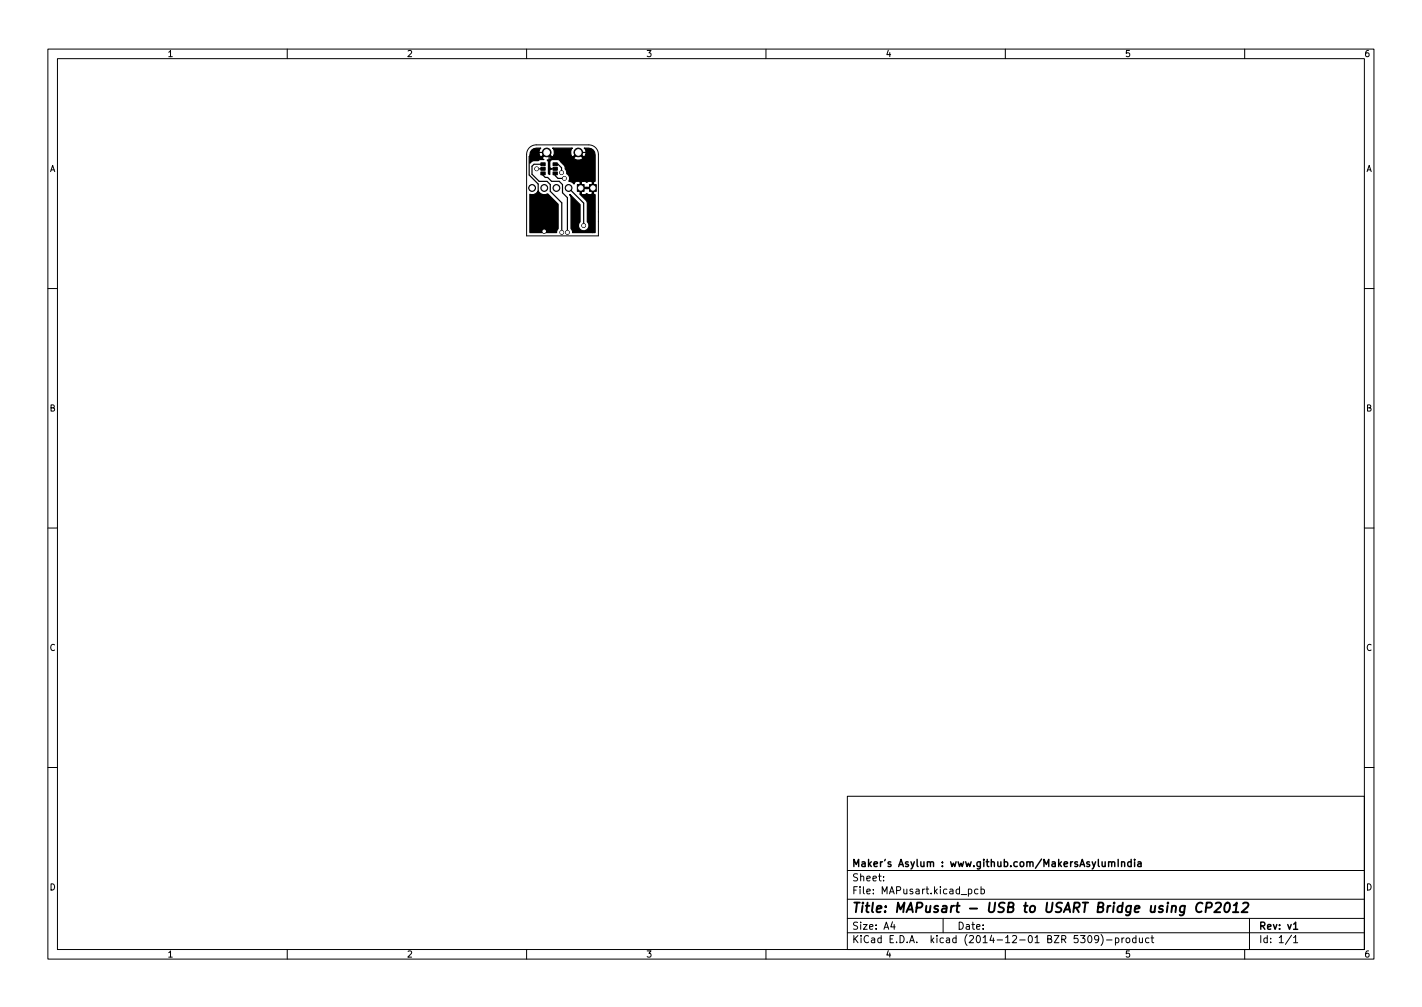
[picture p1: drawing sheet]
<svg xmlns="http://www.w3.org/2000/svg" width="297mm" height="210mm" viewBox="0 0 297 210" stroke-linecap="round" stroke-linejoin="round" font-family="sans-serif">
<defs><g id="words">
<text font-size="2.8" x="178" y="190.6">Title: MAPusart - USB to USART Bridge using CP2012</text>
<g font-size="2.1">
<text x="178" y="184">Sheet:</text>
<text x="178" y="181">Maker's Asylum : www.github.com/MakersAsylumIndia</text>
<text x="178" y="186.7">File: MAPusart.kicad_pcb</text>
<text x="178" y="196.9">KiCad E.D.A. kicad (2014-12-01 BZR 5309)-product</text>
<text x="178" y="194.1">Size: A4</text>
<text x="200" y="194.1">Date:</text>
<text x="263" y="194.1">Rev: v1</text>
<text x="263" y="196.9">Id: 1/1</text>
</g>
<g font-size="1.8">
<text x="35" y="11.9">1</text>
<text x="85" y="11.9">2</text>
<text x="135" y="11.9">3</text>
<text x="185" y="11.9">4</text>
<text x="235" y="11.9">5</text>
<text x="285" y="11.9">6</text>
<text x="10.3" y="35.9">A</text>
<text x="285.3" y="35.9">A</text>
<text x="10.3" y="85.9">B</text>
<text x="285.3" y="85.9">B</text>
<text x="10.3" y="135.9">C</text>
<text x="285.3" y="135.9">C</text>
<text x="10.3" y="185.9">D</text>
<text x="285.3" y="185.9">D</text>
<text x="35" y="199.9">1</text>
<text x="85" y="199.9">2</text>
<text x="135" y="199.9">3</text>
<text x="185" y="199.9">4</text>
<text x="235" y="199.9">5</text>
<text x="285" y="199.9">6</text>
</g>
</g></defs>
<g fill="none" stroke="#000" stroke-width=".21">
<path d="M10 10.2h277v190.1h-277zM12 12.2h273v186.1h-273zM60 10.2v2M110 10.2v2M160 10.2v2M210 10.2v2M260 10.2v2M110.6 30.8l.6-.4 .6-.1 11.2-.1a2 2 0 0 1 2 2v17h-15v-17l.1-.6zM10 60.2h2M285 60.2h2M10 110.2h2M285 110.2h2"/>
<path d="M10 160.2h2M177 166.3h108v32h-108zM285 160.2h2M60 198.3v2M110 198.3v2M160 198.3v2M177 194.8h108M177 191.8h108M177 187.8h108M177 181.8h108M184.6 183.8v.1M184.6 183v.1"/>
<path d="M186.4 192.5l-.3 1h.9M186.8 193v1M197 191.8v3M202.3 185.7l.4-.1 .3 .3-.1 .7h-.6M204.3 185.7l-.4-.1-.3 .3 .1 .7h.6M204.9 185.7l.5-.1 .2 .3-.1 .7h-.6M204.9 185.1v1.5M210 198.3v2M227.4 195.4l.2-.1a.8 .8 0 0 1 .5 .8 .8 .8 0 0 1-.5 .7 1 1 0 0 1-.2-1.4zM229.5 196l-.3 .3h-.3l-.3-.3 .2-.6 .4-.1 .2 .2a.99 .99 0 0 1-.3 1.3h-.3M230 195.1a1.72 1.72 0 0 1 0 2.3M231.1 196.3h1.2"/>
<path d="M233 195.9l.4-.1 .3 .3-.1 .7h-.6M233 195.8v1.5M234.4 195.8v1M234.8 195.8l-.4 .3M235.3 196l.2-.2 .4 .2 .1 .5-.1 .3h-.4l-.2-.1zM237.3 195.9l-.4-.1-.3 .3 .1 .7h.6M237.3 195.3v1.5M238 195.8l.1 1h.3l.2-.1M238.6 195.8v1M240 195.9l-.4-.1-.3 .3 .1 .7h.6M240.4 195.8h.6M240.6 195.3v1.3l.4 .2"/>
<path d="M260 198.3v2M261 191.8v6.5M269.8 195.3l-1.3 1.9M270.2 195.8l.4-.5v1.5M270.2 196.8h.9"/>
</g>
<path d="M233.6 179.4v1.5M234.3 179.9v1M236.3 179.4v1.5M237 179.4v.2M237 179.9v1M234.3 180.1l.2-.2 .4 .1v.9M236.3 180l-.4-.1-.3 .3 .1 .7h.6M237.7 180h.6l.1 .9M238.4 180.3l-.5 .1-.3 .2 .3 .3h.5M270.2 194h.9" fill="none" stroke="#000" stroke-width=".3"/>
<path d="M251.2 188.7a.88 .88 0 0 0-1-.1 .88 .88 0 0 0-.4 1 .69 .69 0 0 0 .4 .8 .69 .69 0 0 0 .8-.1M251.9 189.5h.8l.3-.2a.51 .51 0 0 0-.2-.8h-.7l-.3 2M254 188.7l.3-.2h.4l.3 .2v.3l-.1 .3-1.3 1.2h1.3M256 188.7l.6-.2a1.19 1.19 0 0 1-.5 2l-.3-.2a1.69 1.69 0 0 1 .2-1.6zM257.5 190.5h1.2M257.7 189l.7-.5-.3 2M259.7 188.7l.3-.2h.5l.2 .2 .1 .3-.2 .3-1.3 1.2h1.3" fill="none" stroke="#000" stroke-width=".4"/>
<g fill="#000" stroke="#000" stroke-width=".21">
<path d="M113 34h.9v.6h-.9zM113 34.9h.9v.6h-.9zM113 35.9h.9v.6h-.9zM115.5 35.9h.9v.6h-.9zM115.5 34.9h.9v.6h-.9zM115.5 34h.9v.6h-.9zM120.6 38.5h1.4v1.5h-1.4zM123.1 38.5h1.5v1.5h-1.5z"/>
<circle cx="111.1" cy="39.2" r=".71"/>
<circle cx="112.1" cy="35.2" r=".4"/>
<circle cx="113.7" cy="39.2" r=".71"/>
<circle cx="114.2" cy="31.8" r=".9"/>
<circle cx="116.2" cy="39.2" r=".71"/>
<circle cx="117.3" cy="36" r=".4"/>
<circle cx="117.9" cy="37.2" r=".4"/>
<circle cx="118.8" cy="39.2" r=".71"/>
<circle cx="120.8" cy="31.8" r=".9"/>
<circle cx="113.7" cy="48.3" r=".4"/>
<circle cx="117.4" cy="48.5" r=".4"/>
<circle cx="118.5" cy="48.5" r=".4"/>
<circle cx="121.9" cy="47.1" r=".4"/>
</g>
<path d="M112.1 35.2h1.3M113.4 34.3h-1.9l-.4 .4v1.7l1.5 1.5h1.7l.6 .6v1.4l2.5 2.4v6.2M113.4 36.2v.4l.5 .4h.5l.8 .9h1.6l.7 .6v1.7l1 1.1v7.2M116 35.2h-1.1l-.2-.2v-2.7l-.5-.5h-2.8l-.9 .9v3.8l1.9 1.9v8.6l1.3 1.3M116 34.3h.6l.7 .7v1M116 36.2v.5l.6 .5h1.3M118.8 39.2l3.1 3.2v4.7M120.8 31.8h2.5l.5 .5v6.9h-2.5" fill="none" stroke="#000" stroke-width=".25"/>
<path d="M110.7 40.6a1.33 1.33 0 0 0 1.7-.8 1.4 1.4 0 0 0 2 .7l2.2 2.2v5l-.3 .9h-5.6zM111.1 31.3l.4-.3 1.5-.1a1.17 1.17 0 0 0 .1 1.9l1.1-1.2 1.1 1.2a1.16 1.16 0 0 0 .1-1.9h4.2a1.17 1.17 0 0 0 .1 1.9l1.1-1.2 1.1 1.2a1.16 1.16 0 0 0 .1-1.9 1.67 1.67 0 0 1 2.3 1.4v5.6l-.3 .1v2.5l.3 .1v8h-.6v-10.6l-.1-.1h-.6l-.4 .2-.4-.2h-.5v-5l-.9-.9-.9 .9a1.12 1.12 0 0 0 1.8 0v5l-.3 .1v1.1h2.3v.3h-2.3v1.1l.2 .1h.6l.4-.2 .4 .2h.6l.1-.1v8.1h-4.1l-.3-.9v-6.4l-.3-.7 2.2 2.1v3.6a1.09 1.09 0 0 0-.1 1.6 1.09 1.09 0 0 0 1.6 0 1.09 1.09 0 0 0 0-1.6v-3.9l-.2-.5-1.4-1.4 .1-2.5-.2-.1h-.6l-.4 .2-.1 .3-.3-.3-.8-.2a1.08 1.08 0 0 0-.4-1.6v-.5l-.3-.5-.1-.6-.9-1a.62 .62 0 0 0-.8-.4h-1a.65 .65 0 0 0-.5 .8v.9l.5 .2-.5 .3v.9l-.2-.1v-1.5a1.25 1.25 0 0 0-.3-1.4l.7-.2 .1-.3-.9-.9-.9 .9 .1 .3 .2 .1-2.3 .3-.6 .5v-1.8l.1-.5z" fill="#000" stroke="#000" stroke-width=".25"/>
<g fill="#fff" stroke="#fff" stroke-width=".21">
<circle cx="112.1" cy="35.2" r=".27"/>
<circle cx="121.9" cy="47.1" r=".27"/>
<circle cx="113.7" cy="48.3" r=".27"/>
<circle cx="117.4" cy="48.5" r=".27"/>
<circle cx="118.5" cy="48.5" r=".27"/>
<circle cx="117.9" cy="37.2" r=".27"/>
<circle cx="117.3" cy="36" r=".27"/>
<circle cx="120.8" cy="31.8" r=".59"/>
<circle cx="114.2" cy="31.8" r=".59"/>
<circle cx="123.8" cy="39.2" r=".46"/>
<circle cx="121.3" cy="39.2" r=".46"/>
<circle cx="118.8" cy="39.2" r=".46"/>
<circle cx="116.2" cy="39.2" r=".46"/>
<circle cx="113.7" cy="39.2" r=".46"/>
<circle cx="111.1" cy="39.2" r=".46"/>
</g>
<use href="#words"/>
</svg>
